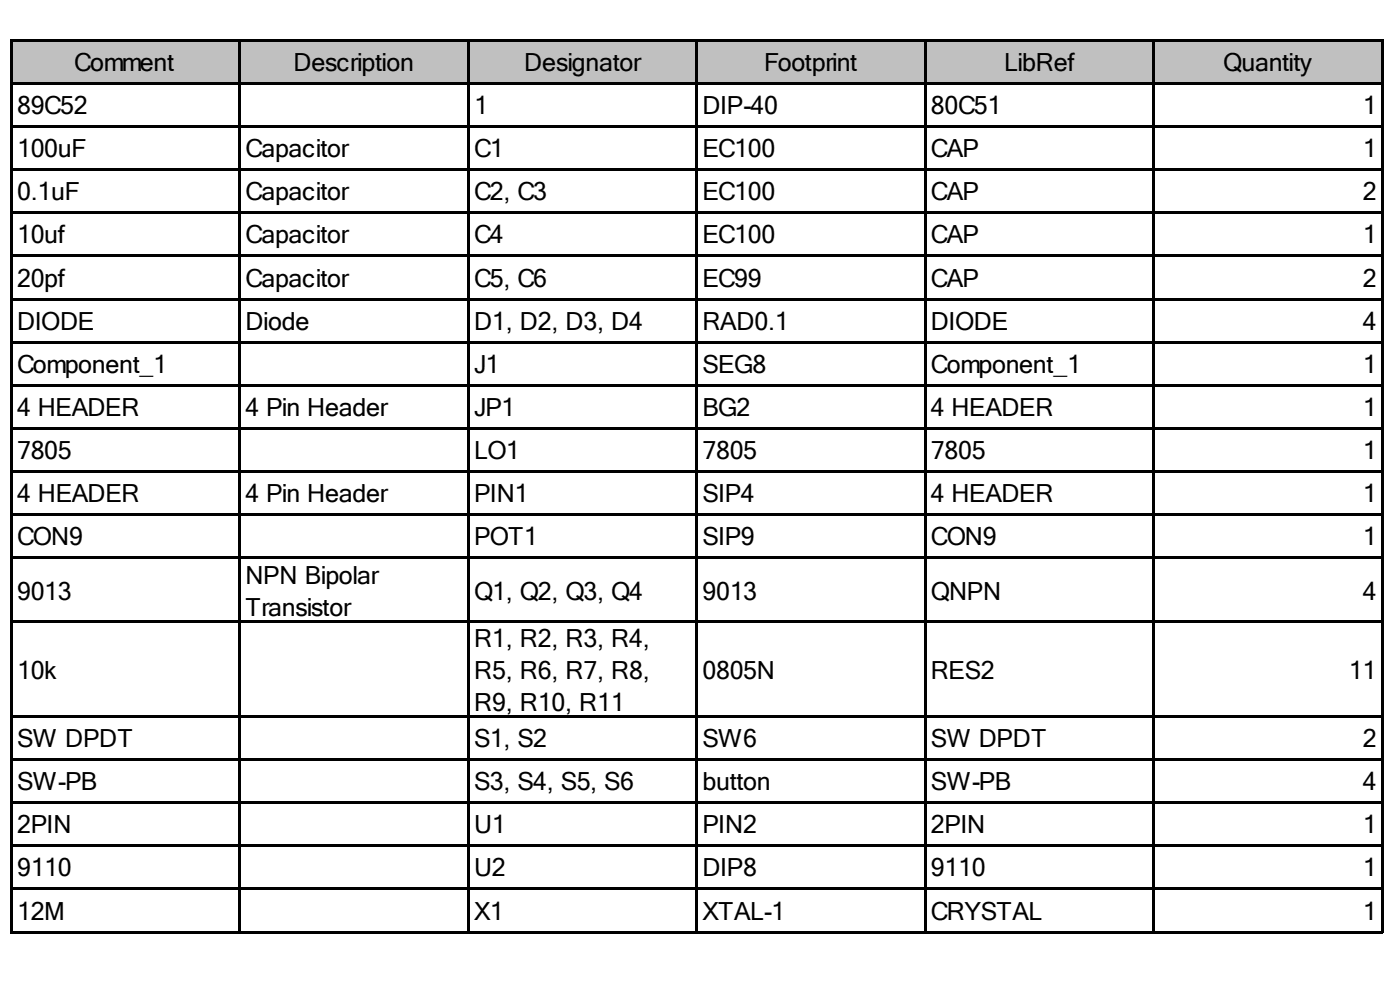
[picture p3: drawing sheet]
<svg xmlns="http://www.w3.org/2000/svg" width="288mm" height="202mm" viewBox="0 0 288 202" stroke-linecap="round" stroke-linejoin="round" font-family="sans-serif">
<defs><g id="words">
<g font-size="5.1">
<text x="15.3" y="14.6">Comment</text>
<text x="60.4" y="14.6">Description</text>
<text x="107.8" y="14.6">Designator</text>
<text x="157.1" y="14.6">Footprint</text>
<text x="206.4" y="14.6">LibRef</text>
<text x="251.5" y="14.6">Quantity</text>
<text x="3.5" y="23.4">89C52</text>
<text x="97.5" y="23.4">1</text>
<text x="144.4" y="23.4">DIP-40</text>
<text x="191.4" y="23.4">80C51</text>
<text x="280.2" y="23.4">1</text>
<text x="3.5" y="32.3">100uF</text>
<text x="50.5" y="32.3">Capacitor</text>
<text x="97.5" y="32.3">C1</text>
<text x="144.4" y="32.3">EC100</text>
<text x="191.4" y="32.3">CAP</text>
<text x="280.2" y="32.3">1</text>
<text x="3.5" y="41.2">0.1uF</text>
<text x="50.5" y="41.2">Capacitor</text>
<text x="97.5" y="41.2">C2, C3</text>
<text x="144.4" y="41.2">EC100</text>
<text x="191.4" y="41.2">CAP</text>
<text x="280.2" y="41.2">2</text>
<text x="3.5" y="50">10uf</text>
<text x="50.5" y="50">Capacitor</text>
<text x="97.5" y="50">C4</text>
<text x="144.4" y="50">EC100</text>
<text x="191.4" y="50">CAP</text>
<text x="280.2" y="50">1</text>
<text x="3.5" y="58.9">20pf</text>
<text x="50.5" y="58.9">Capacitor</text>
<text x="97.5" y="58.9">C5, C6</text>
<text x="144.4" y="58.9">EC99</text>
<text x="191.4" y="58.9">CAP</text>
<text x="280.2" y="58.9">2</text>
<text x="3.5" y="67.7">DIODE</text>
<text x="50.5" y="67.7">Diode</text>
<text x="97.5" y="67.7">D1, D2, D3, D4</text>
<text x="144.4" y="67.7">RAD0.1</text>
<text x="191.4" y="67.7">DIODE</text>
<text x="280.2" y="67.7">4</text>
<text x="3.5" y="76.6">Component_1</text>
<text x="97.5" y="76.6">J1</text>
<text x="144.4" y="76.6">SEG8</text>
<text x="191.4" y="76.6">Component_1</text>
<text x="280.2" y="76.6">1</text>
<text x="3.5" y="85.4">4 HEADER</text>
<text x="50.5" y="85.4">4 Pin Header</text>
<text x="97.5" y="85.4">JP1</text>
<text x="144.4" y="85.4">BG2</text>
<text x="191.4" y="85.4">4 HEADER</text>
<text x="280.2" y="85.4">1</text>
<text x="3.5" y="94.3">7805</text>
<text x="97.5" y="94.3">LO1</text>
<text x="144.4" y="94.3">7805</text>
<text x="191.4" y="94.3">7805</text>
<text x="280.2" y="94.3">1</text>
<text x="3.5" y="103.1">4 HEADER</text>
<text x="50.5" y="103.1">4 Pin Header</text>
<text x="97.5" y="103.1">PIN1</text>
<text x="144.4" y="103.1">SIP4</text>
<text x="191.4" y="103.1">4 HEADER</text>
<text x="280.2" y="103.1">1</text>
<text x="3.5" y="112">CON9</text>
<text x="97.5" y="112">POT1</text>
<text x="144.4" y="112">SIP9</text>
<text x="191.4" y="112">CON9</text>
<text x="280.2" y="112">1</text>
<text x="50.5" y="119.9">NPN Bipolar</text>
<text x="3.5" y="123.2">9013</text>
<text x="97.5" y="123.2">Q1, Q2, Q3, Q4</text>
<text x="144.4" y="123.2">9013</text>
<text x="191.4" y="123.2">QNPN</text>
<text x="280.2" y="123.2">4</text>
<text x="50.5" y="126.4">Transistor</text>
<text x="97.5" y="133">R1, R2, R3, R4,</text>
<text x="3.5" y="139.5">10k</text>
<text x="97.5" y="139.5">R5, R6, R7, R8,</text>
<text x="144.4" y="139.5">0805N</text>
<text x="191.4" y="139.5">RES2</text>
<text x="277.4" y="139.5">11</text>
<text x="97.5" y="146">R9, R10, R11</text>
<text x="3.5" y="153.5">SW DPDT</text>
<text x="97.5" y="153.5">S1, S2</text>
<text x="144.4" y="153.5">SW6</text>
<text x="191.4" y="153.5">SW DPDT</text>
<text x="280.2" y="153.5">2</text>
<text x="3.5" y="162.3">SW-PB</text>
<text x="97.5" y="162.3">S3, S4, S5, S6</text>
<text x="144.4" y="162.3">button</text>
<text x="191.4" y="162.3">SW-PB</text>
<text x="280.2" y="162.3">4</text>
<text x="3.5" y="171.2">2PIN</text>
<text x="97.5" y="171.2">U1</text>
<text x="144.4" y="171.2">PIN2</text>
<text x="191.4" y="171.2">2PIN</text>
<text x="280.2" y="171.2">1</text>
<text x="3.5" y="180">9110</text>
<text x="97.5" y="180">U2</text>
<text x="144.4" y="180">DIP8</text>
<text x="191.4" y="180">9110</text>
<text x="280.2" y="180">1</text>
<text x="3.5" y="188.9">12M</text>
<text x="97.5" y="188.9">X1</text>
<text x="144.4" y="188.9">XTAL-1</text>
<text x="191.4" y="188.9">CRYSTAL</text>
<text x="280.2" y="188.9">1</text>
</g>
</g></defs>
<g fill="#c0c0c0">
<path d="M2.5 8.5h47.1v8.9h-47.1z" fill-rule="evenodd"/>
<path d="M49.1 8.5h47.4v8.9h-47.4z" fill-rule="evenodd"/>
<path d="M96.1 8.5h47.4v8.9h-47.4z" fill-rule="evenodd"/>
<path d="M143 8.5h47.5v8.9h-47.5z" fill-rule="evenodd"/>
<path d="M190 8.5h47.4v8.9h-47.4z" fill-rule="evenodd"/>
<path d="M237 8.5h47.4v8.9h-47.4z" fill-rule="evenodd"/>
</g>
<g fill="#000">
<path d="M2.1 8.1h282.3v.4h-282.3z" fill-rule="evenodd"/>
<path d="M2.1 16.9h282.3v.5h-282.3z" fill-rule="evenodd"/>
<path d="M2.1 8.1h.5v183.6h-.5z" fill-rule="evenodd"/>
<path d="M49.1 8.1h.5v183.6h-.5z" fill-rule="evenodd"/>
<path d="M96.1 8.1h.4v183.6h-.4z" fill-rule="evenodd"/>
<path d="M143 8.1h.5v183.6h-.5z" fill-rule="evenodd"/>
<path d="M190 8.1h.5v183.6h-.5z" fill-rule="evenodd"/>
<path d="M237 8.1h.4v183.6h-.4z" fill-rule="evenodd"/>
<path d="M284 8.1h.4v183.6h-.4z" fill-rule="evenodd"/>
<path d="M2.1 25.8h282.3v.4h-282.3z" fill-rule="evenodd"/>
<path d="M2.1 34.6h282.3v.5h-282.3z" fill-rule="evenodd"/>
<path d="M2.1 43.5h282.3v.5h-282.3z" fill-rule="evenodd"/>
<path d="M2.1 52.3h282.3v.5h-282.3z" fill-rule="evenodd"/>
<path d="M2.1 61.2h282.3v.5h-282.3z" fill-rule="evenodd"/>
<path d="M2.1 70.1h282.3v.4h-282.3z" fill-rule="evenodd"/>
<path d="M2.1 78.9h282.3v.5h-282.3z" fill-rule="evenodd"/>
<path d="M2.1 87.8h282.3v.4h-282.3z" fill-rule="evenodd"/>
<path d="M2.1 96.6h282.3v.5h-282.3z" fill-rule="evenodd"/>
<path d="M2.1 105.5h282.3v.4h-282.3z" fill-rule="evenodd"/>
<path d="M2.1 114.3h282.3v.5h-282.3z" fill-rule="evenodd"/>
<path d="M2.1 127.4h282.3v.4h-282.3z" fill-rule="evenodd"/>
<path d="M2.1 147h282.3v.4h-282.3z" fill-rule="evenodd"/>
<path d="M2.1 155.8h282.3v.5h-282.3z" fill-rule="evenodd"/>
<path d="M2.1 164.7h282.3v.4h-282.3z" fill-rule="evenodd"/>
<path d="M2.1 173.5h282.3v.5h-282.3z" fill-rule="evenodd"/>
<path d="M2.1 182.4h282.3v.4h-282.3z" fill-rule="evenodd"/>
<path d="M2.1 191.2h282.3v.5h-282.3z" fill-rule="evenodd"/>
</g>
<use href="#words"/>
</svg>
